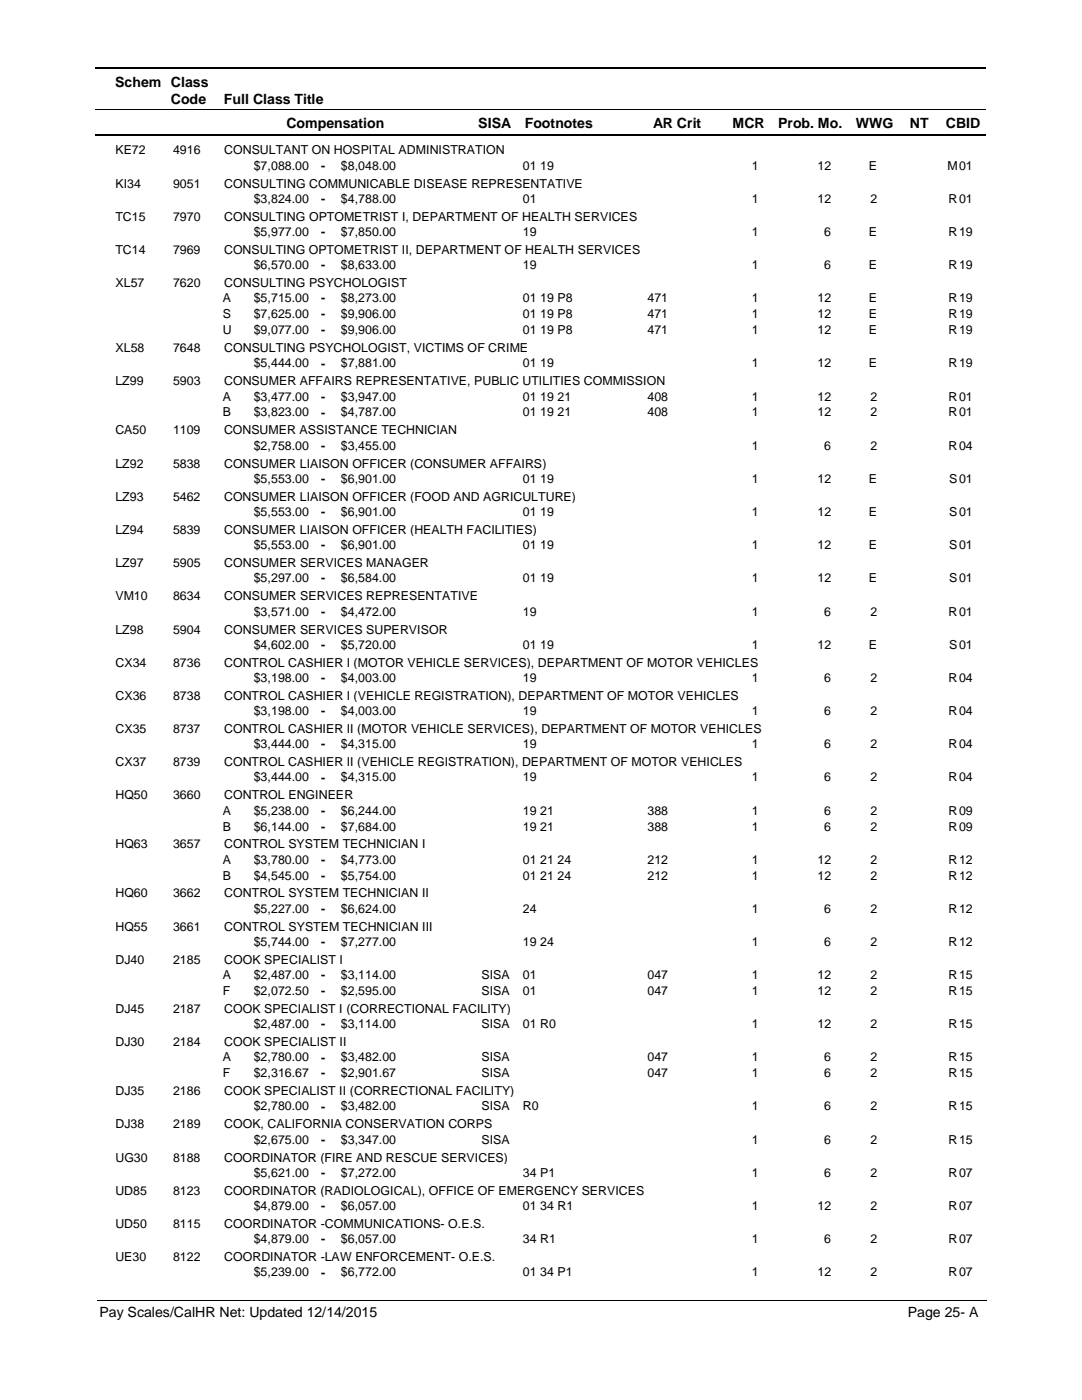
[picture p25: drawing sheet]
<svg xmlns="http://www.w3.org/2000/svg" width="216mm" height="279mm" viewBox="0 0 216 279" stroke-linecap="round" stroke-linejoin="round" font-family="sans-serif">
<defs><g id="words">
<g font-size="2.8">
<text x="23" y="17.3">Schem Class</text>
<text x="34.1" y="20.7">Code</text>
<text x="44.7" y="20.7">Full Class Title</text>
<text x="57.2" y="25.6">Compensation</text>
<text x="95.4" y="25.6">SISA</text>
<text x="104.7" y="25.6">Footnotes</text>
<text x="130.3" y="25.6">AR Crit</text>
<text x="146.2" y="25.6">MCR</text>
<text x="155.3" y="25.6">Prob. Mo.</text>
<text x="170.8" y="25.6">WWG</text>
<text x="181.5" y="25.6">NT</text>
<text x="188.7" y="25.6">CBID</text>
<text x="19.9" y="262.9">Pay Scales/CalHR Net: Updated 12/14/2015</text>
<text x="181.1" y="262.9">Page 25- A</text>
</g>
<g font-size="2.5">
<text x="23" y="30.8">KE72</text>
<text x="34.5" y="30.8">4916</text>
<text x="44.7" y="30.8">CONSULTANT ON HOSPITAL ADMINISTRATION</text>
<text x="50.6" y="33.9">$7,088.00</text>
<text x="64.1" y="33.9">-</text>
<text x="68" y="33.9">$8,048.00</text>
<text x="104.3" y="33.9">01 19</text>
<text x="150" y="33.9">1</text>
<text x="163.1" y="33.9">12</text>
<text x="173.4" y="33.9">E</text>
<text x="189.1" y="33.9">M</text>
<text x="191.4" y="33.9">01</text>
<text x="23" y="37.4">KI34</text>
<text x="34.5" y="37.4">9051</text>
<text x="44.7" y="37.4">CONSULTING COMMUNICABLE DISEASE REPRESENTATIVE</text>
<text x="50.6" y="40.5">$3,824.00</text>
<text x="64.1" y="40.5">-</text>
<text x="68" y="40.5">$4,788.00</text>
<text x="104.3" y="40.5">01</text>
<text x="150" y="40.5">1</text>
<text x="163.1" y="40.5">12</text>
<text x="173.7" y="40.5">2</text>
<text x="189.3" y="40.5">R</text>
<text x="191.4" y="40.5">01</text>
<text x="23" y="44">TC15</text>
<text x="34.5" y="44">7970</text>
<text x="44.7" y="44">CONSULTING OPTOMETRIST I, DEPARTMENT OF HEALTH SERVICES</text>
<text x="50.6" y="47.1">$5,977.00</text>
<text x="64.1" y="47.1">-</text>
<text x="68" y="47.1">$7,850.00</text>
<text x="104.3" y="47.1">19</text>
<text x="150" y="47.1">1</text>
<text x="164.5" y="47.1">6</text>
<text x="173.4" y="47.1">E</text>
<text x="189.3" y="47.1">R</text>
<text x="191.4" y="47.1">19</text>
<text x="23" y="50.7">TC14</text>
<text x="34.5" y="50.7">7969</text>
<text x="44.7" y="50.7">CONSULTING OPTOMETRIST II, DEPARTMENT OF HEALTH SERVICES</text>
<text x="50.6" y="53.7">$6,570.00</text>
<text x="64.1" y="53.8">-</text>
<text x="68" y="53.7">$8,633.00</text>
<text x="104.3" y="53.7">19</text>
<text x="150" y="53.7">1</text>
<text x="164.5" y="53.7">6</text>
<text x="173.4" y="53.7">E</text>
<text x="189.3" y="53.7">R</text>
<text x="191.4" y="53.7">19</text>
<text x="23" y="57.3">XL57</text>
<text x="34.5" y="57.3">7620</text>
<text x="44.7" y="57.3">CONSULTING PSYCHOLOGIST</text>
<text x="44.5" y="60.3">A</text>
<text x="44.5" y="63.5">S</text>
<text x="50.6" y="60.3">$5,715.00</text>
<text x="50.6" y="63.5">$7,625.00</text>
<text x="64.1" y="60.4">-</text>
<text x="64.1" y="63.5">-</text>
<text x="68" y="60.3">$8,273.00</text>
<text x="68" y="63.5">$9,906.00</text>
<text x="104.3" y="60.3">01 19 P8</text>
<text x="104.3" y="63.5">01 19 P8</text>
<text x="129.2" y="60.3">471</text>
<text x="129.2" y="63.5">471</text>
<text x="150" y="60.3">1</text>
<text x="150" y="63.5">1</text>
<text x="163.1" y="60.3">12</text>
<text x="163.1" y="63.5">12</text>
<text x="173.4" y="60.3">E</text>
<text x="173.4" y="63.5">E</text>
<text x="189.3" y="60.3">R</text>
<text x="189.3" y="63.5">R</text>
<text x="191.4" y="60.3">19</text>
<text x="191.4" y="63.5">19</text>
<text x="23" y="70.3">XL58</text>
<text x="34.5" y="70.3">7648</text>
<text x="44.5" y="66.7">U</text>
<text x="44.7" y="70.3">CONSULTING PSYCHOLOGIST, VICTIMS OF CRIME</text>
<text x="50.6" y="66.7">$9,077.00</text>
<text x="64.1" y="66.7">-</text>
<text x="68" y="66.7">$9,906.00</text>
<text x="104.3" y="66.7">01 19 P8</text>
<text x="129.2" y="66.7">471</text>
<text x="150" y="66.7">1</text>
<text x="163.1" y="66.7">12</text>
<text x="173.4" y="66.7">E</text>
<text x="189.3" y="66.7">R</text>
<text x="191.4" y="66.7">19</text>
<text x="23" y="76.9">LZ99</text>
<text x="34.5" y="76.9">5903</text>
<text x="44.7" y="76.9">CONSUMER AFFAIRS REPRESENTATIVE, PUBLIC UTILITIES COMMISSION</text>
<text x="50.6" y="73.3">$5,444.00</text>
<text x="64.1" y="73.3">-</text>
<text x="68" y="73.3">$7,881.00</text>
<text x="104.3" y="73.3">01 19</text>
<text x="150" y="73.3">1</text>
<text x="163.1" y="73.3">12</text>
<text x="173.4" y="73.3">E</text>
<text x="189.3" y="73.3">R</text>
<text x="191.4" y="73.3">19</text>
<text x="44.5" y="83.1">B</text>
<text x="44.5" y="79.9">A</text>
<text x="50.6" y="79.9">$3,477.00</text>
<text x="50.6" y="83.1">$3,823.00</text>
<text x="64.1" y="80">-</text>
<text x="64.1" y="83.1">-</text>
<text x="68" y="79.9">$3,947.00</text>
<text x="68" y="83.1">$4,787.00</text>
<text x="104.3" y="79.9">01 19 21</text>
<text x="104.3" y="83.1">01 19 21</text>
<text x="129.2" y="79.9">408</text>
<text x="129.2" y="83.1">408</text>
<text x="150" y="83.1">1</text>
<text x="150" y="79.9">1</text>
<text x="163.1" y="79.9">12</text>
<text x="163.1" y="83.1">12</text>
<text x="173.7" y="79.9">2</text>
<text x="173.7" y="83.1">2</text>
<text x="189.3" y="83.1">R</text>
<text x="189.3" y="79.9">R</text>
<text x="191.4" y="79.9">01</text>
<text x="191.4" y="83.1">01</text>
<text x="23" y="86.7">CA50</text>
<text x="34.5" y="86.7">1109</text>
<text x="44.7" y="86.7">CONSUMER ASSISTANCE TECHNICIAN</text>
<text x="50.6" y="89.7">$2,758.00</text>
<text x="64.1" y="89.7">-</text>
<text x="68" y="89.7">$3,455.00</text>
<text x="150" y="89.7">1</text>
<text x="164.5" y="89.7">6</text>
<text x="173.7" y="89.7">2</text>
<text x="189.3" y="89.7">R</text>
<text x="191.4" y="89.7">04</text>
<text x="23" y="93.3">LZ92</text>
<text x="34.5" y="93.3">5838</text>
<text x="44.7" y="93.3">CONSUMER LIAISON OFFICER (CONSUMER AFFAIRS)</text>
<text x="23" y="99.9">LZ93</text>
<text x="34.5" y="99.9">5462</text>
<text x="44.7" y="99.9">CONSUMER LIAISON OFFICER (FOOD AND AGRICULTURE)</text>
<text x="50.6" y="96.4">$5,553.00</text>
<text x="64.1" y="96.4">-</text>
<text x="68" y="96.4">$6,901.00</text>
<text x="104.3" y="96.4">01 19</text>
<text x="150" y="96.4">1</text>
<text x="163.1" y="96.4">12</text>
<text x="173.4" y="96.4">E</text>
<text x="189.4" y="96.4">S</text>
<text x="191.4" y="96.4">01</text>
<text x="23" y="106.6">LZ94</text>
<text x="34.5" y="106.6">5839</text>
<text x="44.7" y="106.6">CONSUMER LIAISON OFFICER (HEALTH FACILITIES)</text>
<text x="50.6" y="103">$5,553.00</text>
<text x="64.1" y="103">-</text>
<text x="68" y="103">$6,901.00</text>
<text x="104.3" y="103">01 19</text>
<text x="150" y="103">1</text>
<text x="163.1" y="103">12</text>
<text x="173.4" y="103">E</text>
<text x="189.4" y="103">S</text>
<text x="191.4" y="103">01</text>
<text x="23" y="113.2">LZ97</text>
<text x="34.5" y="113.2">5905</text>
<text x="44.7" y="113.2">CONSUMER SERVICES MANAGER</text>
<text x="50.6" y="109.6">$5,553.00</text>
<text x="64.1" y="109.6">-</text>
<text x="68" y="109.6">$6,901.00</text>
<text x="104.3" y="109.6">01 19</text>
<text x="150" y="109.6">1</text>
<text x="163.1" y="109.6">12</text>
<text x="173.4" y="109.6">E</text>
<text x="189.4" y="109.6">S</text>
<text x="191.4" y="109.6">01</text>
<text x="23" y="119.8">VM10</text>
<text x="34.5" y="119.8">8634</text>
<text x="44.7" y="119.8">CONSUMER SERVICES REPRESENTATIVE</text>
<text x="50.6" y="116.2">$5,297.00</text>
<text x="64.1" y="116.2">-</text>
<text x="68" y="116.2">$6,584.00</text>
<text x="104.3" y="116.2">01 19</text>
<text x="150" y="116.2">1</text>
<text x="163.1" y="116.2">12</text>
<text x="173.4" y="116.2">E</text>
<text x="189.4" y="116.2">S</text>
<text x="191.4" y="116.2">01</text>
<text x="50.6" y="122.9">$3,571.00</text>
<text x="64.1" y="122.9">-</text>
<text x="68" y="122.9">$4,472.00</text>
<text x="104.3" y="122.9">19</text>
<text x="150" y="122.9">1</text>
<text x="164.5" y="122.9">6</text>
<text x="173.7" y="122.9">2</text>
<text x="189.3" y="122.9">R</text>
<text x="191.4" y="122.9">01</text>
<text x="23" y="126.4">LZ98</text>
<text x="34.5" y="126.4">5904</text>
<text x="44.7" y="126.4">CONSUMER SERVICES SUPERVISOR</text>
<text x="50.6" y="129.5">$4,602.00</text>
<text x="64.1" y="129.5">-</text>
<text x="68" y="129.5">$5,720.00</text>
<text x="104.3" y="129.5">01 19</text>
<text x="150" y="129.5">1</text>
<text x="163.1" y="129.5">12</text>
<text x="173.4" y="129.5">E</text>
<text x="189.4" y="129.5">S</text>
<text x="191.4" y="129.5">01</text>
<text x="23" y="133">CX34</text>
<text x="34.5" y="133">8736</text>
<text x="44.7" y="133">CONTROL CASHIER I (MOTOR VEHICLE SERVICES), DEPARTMENT OF MOTOR VEHICLES</text>
<text x="50.6" y="136.1">$3,198.00</text>
<text x="64.1" y="136.1">-</text>
<text x="68" y="136.1">$4,003.00</text>
<text x="104.3" y="136.1">19</text>
<text x="150" y="136.1">1</text>
<text x="164.5" y="136.1">6</text>
<text x="173.7" y="136.1">2</text>
<text x="189.3" y="136.1">R</text>
<text x="191.4" y="136.1">04</text>
<text x="23" y="139.7">CX36</text>
<text x="34.5" y="139.7">8738</text>
<text x="44.7" y="139.7">CONTROL CASHIER I (VEHICLE REGISTRATION), DEPARTMENT OF MOTOR VEHICLES</text>
<text x="50.6" y="142.7">$3,198.00</text>
<text x="64.1" y="142.7">-</text>
<text x="68" y="142.7">$4,003.00</text>
<text x="104.3" y="142.7">19</text>
<text x="150" y="142.7">1</text>
<text x="164.5" y="142.7">6</text>
<text x="173.7" y="142.7">2</text>
<text x="189.3" y="142.7">R</text>
<text x="191.4" y="142.7">04</text>
<text x="23" y="146.3">CX35</text>
<text x="34.5" y="146.3">8737</text>
<text x="44.7" y="146.3">CONTROL CASHIER II (MOTOR VEHICLE SERVICES), DEPARTMENT OF MOTOR VEHICLES</text>
<text x="50.6" y="149.3">$3,444.00</text>
<text x="64.1" y="149.4">-</text>
<text x="68" y="149.3">$4,315.00</text>
<text x="104.3" y="149.3">19</text>
<text x="150" y="149.3">1</text>
<text x="164.5" y="149.3">6</text>
<text x="173.7" y="149.3">2</text>
<text x="189.3" y="149.3">R</text>
<text x="191.4" y="149.3">04</text>
<text x="23" y="152.9">CX37</text>
<text x="34.5" y="152.9">8739</text>
<text x="44.7" y="152.9">CONTROL CASHIER II (VEHICLE REGISTRATION), DEPARTMENT OF MOTOR VEHICLES</text>
<text x="50.6" y="156">$3,444.00</text>
<text x="64.1" y="156">-</text>
<text x="68" y="156">$4,315.00</text>
<text x="104.3" y="156">19</text>
<text x="150" y="156">1</text>
<text x="164.5" y="156">6</text>
<text x="173.7" y="156">2</text>
<text x="189.3" y="156">R</text>
<text x="191.4" y="156">04</text>
<text x="23" y="159.5">HQ50</text>
<text x="34.5" y="159.5">3660</text>
<text x="44.7" y="159.5">CONTROL ENGINEER</text>
<text x="44.5" y="162.6">A</text>
<text x="44.5" y="165.8">B</text>
<text x="50.6" y="162.6">$5,238.00</text>
<text x="50.6" y="165.8">$6,144.00</text>
<text x="64.1" y="162.6">-</text>
<text x="64.1" y="165.8">-</text>
<text x="68" y="165.8">$7,684.00</text>
<text x="68" y="162.6">$6,244.00</text>
<text x="104.3" y="165.8">19 21</text>
<text x="104.3" y="162.6">19 21</text>
<text x="129.2" y="165.8">388</text>
<text x="129.2" y="162.6">388</text>
<text x="150" y="162.6">1</text>
<text x="150" y="165.8">1</text>
<text x="164.5" y="162.6">6</text>
<text x="164.5" y="165.8">6</text>
<text x="173.7" y="165.8">2</text>
<text x="173.7" y="162.6">2</text>
<text x="189.3" y="162.6">R</text>
<text x="189.3" y="165.8">R</text>
<text x="191.4" y="162.6">09</text>
<text x="191.4" y="165.8">09</text>
<text x="23" y="169.3">HQ63</text>
<text x="34.5" y="169.3">3657</text>
<text x="44.5" y="172.4">A</text>
<text x="44.7" y="169.3">CONTROL SYSTEM TECHNICIAN I</text>
<text x="50.6" y="172.4">$3,780.00</text>
<text x="64.1" y="172.4">-</text>
<text x="68" y="172.4">$4,773.00</text>
<text x="104.3" y="172.4">01 21 24</text>
<text x="129.2" y="172.4">212</text>
<text x="150" y="172.4">1</text>
<text x="163.1" y="172.4">12</text>
<text x="173.7" y="172.4">2</text>
<text x="189.3" y="172.4">R</text>
<text x="191.4" y="172.4">12</text>
<text x="23" y="179.1">HQ60</text>
<text x="34.5" y="179.1">3662</text>
<text x="44.5" y="175.5">B</text>
<text x="44.7" y="179.1">CONTROL SYSTEM TECHNICIAN II</text>
<text x="50.6" y="175.5">$4,545.00</text>
<text x="64.1" y="175.6">-</text>
<text x="68" y="175.5">$5,754.00</text>
<text x="104.3" y="175.5">01 21 24</text>
<text x="129.2" y="175.5">212</text>
<text x="150" y="175.5">1</text>
<text x="163.1" y="175.5">12</text>
<text x="173.7" y="175.5">2</text>
<text x="189.3" y="175.5">R</text>
<text x="191.4" y="175.5">12</text>
<text x="23" y="185.8">HQ55</text>
<text x="34.5" y="185.8">3661</text>
<text x="44.7" y="185.8">CONTROL SYSTEM TECHNICIAN III</text>
<text x="50.6" y="182.2">$5,227.00</text>
<text x="64.1" y="182.2">-</text>
<text x="68" y="182.2">$6,624.00</text>
<text x="104.3" y="182.2">24</text>
<text x="150" y="182.2">1</text>
<text x="164.5" y="182.2">6</text>
<text x="173.7" y="182.2">2</text>
<text x="189.3" y="182.2">R</text>
<text x="191.4" y="182.2">12</text>
<text x="50.6" y="188.8">$5,744.00</text>
<text x="64.1" y="188.8">-</text>
<text x="68" y="188.8">$7,277.00</text>
<text x="104.3" y="188.8">19 24</text>
<text x="150" y="188.8">1</text>
<text x="164.5" y="188.8">6</text>
<text x="173.7" y="188.8">2</text>
<text x="189.3" y="188.8">R</text>
<text x="191.4" y="188.8">12</text>
<text x="23" y="192.4">DJ40</text>
<text x="34.5" y="192.4">2185</text>
<text x="44.5" y="195.4">A</text>
<text x="44.7" y="192.4">COOK SPECIALIST I</text>
<text x="50.6" y="195.4">$2,487.00</text>
<text x="64.1" y="195.4">-</text>
<text x="68" y="195.4">$3,114.00</text>
<text x="96.1" y="195.4">SISA</text>
<text x="104.3" y="195.4">01</text>
<text x="129.2" y="195.4">047</text>
<text x="150" y="195.4">1</text>
<text x="163.1" y="195.4">12</text>
<text x="173.7" y="195.4">2</text>
<text x="189.3" y="195.4">R</text>
<text x="191.4" y="195.4">15</text>
<text x="23" y="202.1">DJ45</text>
<text x="34.5" y="202.1">2187</text>
<text x="44.5" y="198.6">F</text>
<text x="44.7" y="202.1">COOK SPECIALIST I (CORRECTIONAL FACILITY)</text>
<text x="50.6" y="198.6">$2,072.50</text>
<text x="64.1" y="198.6">-</text>
<text x="68" y="198.6">$2,595.00</text>
<text x="96.1" y="198.6">SISA</text>
<text x="104.3" y="198.6">01</text>
<text x="129.2" y="198.6">047</text>
<text x="150" y="198.6">1</text>
<text x="163.1" y="198.6">12</text>
<text x="173.7" y="198.6">2</text>
<text x="189.3" y="198.6">R</text>
<text x="191.4" y="198.6">15</text>
<text x="23" y="208.8">DJ30</text>
<text x="34.5" y="208.8">2184</text>
<text x="44.7" y="208.8">COOK SPECIALIST II</text>
<text x="50.6" y="205.2">$2,487.00</text>
<text x="64.1" y="205.2">-</text>
<text x="68" y="205.2">$3,114.00</text>
<text x="96.1" y="205.2">SISA</text>
<text x="104.3" y="205.2">01 R0</text>
<text x="150" y="205.2">1</text>
<text x="163.1" y="205.2">12</text>
<text x="173.7" y="205.2">2</text>
<text x="189.3" y="205.2">R</text>
<text x="191.4" y="205.2">15</text>
<text x="44.5" y="211.8">A</text>
<text x="44.5" y="215">F</text>
<text x="50.6" y="211.8">$2,780.00</text>
<text x="50.6" y="215">$2,316.67</text>
<text x="64.1" y="211.9">-</text>
<text x="64.1" y="215">-</text>
<text x="68" y="211.8">$3,482.00</text>
<text x="68" y="215">$2,901.67</text>
<text x="96.1" y="211.8">SISA</text>
<text x="96.1" y="215">SISA</text>
<text x="129.2" y="211.8">047</text>
<text x="129.2" y="215">047</text>
<text x="150" y="215">1</text>
<text x="150" y="211.8">1</text>
<text x="164.5" y="211.8">6</text>
<text x="164.5" y="215">6</text>
<text x="173.7" y="211.8">2</text>
<text x="173.7" y="215">2</text>
<text x="189.3" y="215">R</text>
<text x="189.3" y="211.8">R</text>
<text x="191.4" y="211.8">15</text>
<text x="191.4" y="215">15</text>
<text x="23" y="218.6">DJ35</text>
<text x="34.5" y="218.6">2186</text>
<text x="44.7" y="218.6">COOK SPECIALIST II (CORRECTIONAL FACILITY)</text>
<text x="50.6" y="221.6">$2,780.00</text>
<text x="64.1" y="221.6">-</text>
<text x="68" y="221.6">$3,482.00</text>
<text x="96.1" y="221.6">SISA</text>
<text x="104.3" y="221.6">R0</text>
<text x="150" y="221.6">1</text>
<text x="164.5" y="221.6">6</text>
<text x="173.7" y="221.6">2</text>
<text x="189.3" y="221.6">R</text>
<text x="191.4" y="221.6">15</text>
<text x="23" y="225.2">DJ38</text>
<text x="34.5" y="225.2">2189</text>
<text x="44.7" y="225.2">COOK, CALIFORNIA CONSERVATION CORPS</text>
<text x="23" y="231.8">UG30</text>
<text x="34.5" y="231.8">8188</text>
<text x="44.7" y="231.8">COORDINATOR (FIRE AND RESCUE SERVICES)</text>
<text x="50.6" y="228.3">$2,675.00</text>
<text x="64.1" y="228.3">-</text>
<text x="68" y="228.3">$3,347.00</text>
<text x="96.1" y="228.3">SISA</text>
<text x="150" y="228.3">1</text>
<text x="164.5" y="228.3">6</text>
<text x="173.7" y="228.3">2</text>
<text x="189.3" y="228.3">R</text>
<text x="191.4" y="228.3">15</text>
<text x="23" y="238.4">UD85</text>
<text x="34.5" y="238.4">8123</text>
<text x="44.7" y="238.4">COORDINATOR (RADIOLOGICAL), OFFICE OF EMERGENCY SERVICES</text>
<text x="50.6" y="234.9">$5,621.00</text>
<text x="64.1" y="234.9">-</text>
<text x="68" y="234.9">$7,272.00</text>
<text x="104.3" y="234.9">34 P1</text>
<text x="150" y="234.9">1</text>
<text x="164.5" y="234.9">6</text>
<text x="173.7" y="234.9">2</text>
<text x="189.3" y="234.9">R</text>
<text x="191.4" y="234.9">07</text>
<text x="23" y="245.1">UD50</text>
<text x="34.5" y="245.1">8115</text>
<text x="44.7" y="245.1">COORDINATOR -COMMUNICATIONS- O.E.S.</text>
<text x="50.6" y="241.5">$4,879.00</text>
<text x="64.1" y="241.5">-</text>
<text x="68" y="241.5">$6,057.00</text>
<text x="104.3" y="241.5">01 34 R1</text>
<text x="150" y="241.5">1</text>
<text x="163.1" y="241.5">12</text>
<text x="173.7" y="241.5">2</text>
<text x="189.3" y="241.5">R</text>
<text x="191.4" y="241.5">07</text>
<text x="23" y="251.7">UE30</text>
<text x="34.5" y="251.7">8122</text>
<text x="44.7" y="251.7">COORDINATOR -LAW ENFORCEMENT- O.E.S.</text>
<text x="50.6" y="248.1">$4,879.00</text>
<text x="64.1" y="248.2">-</text>
<text x="68" y="248.1">$6,057.00</text>
<text x="104.3" y="248.1">34 R1</text>
<text x="150" y="248.1">1</text>
<text x="164.5" y="248.1">6</text>
<text x="173.7" y="248.1">2</text>
<text x="189.3" y="248.1">R</text>
<text x="191.4" y="248.1">07</text>
<text x="50.6" y="254.7">$5,239.00</text>
<text x="64.1" y="254.8">-</text>
<text x="68" y="254.7">$6,772.00</text>
<text x="104.3" y="254.7">01 34 P1</text>
<text x="150" y="254.7">1</text>
<text x="163.1" y="254.7">12</text>
<text x="173.7" y="254.7">2</text>
<text x="189.3" y="254.7">R</text>
<text x="191.4" y="254.7">07</text>
</g>
</g></defs>
<path d="M19 13.5h177.8M19 27h177.8" fill="none" stroke="#000" stroke-width=".36"/>
<path d="M19 21.8h177.8" fill="none" stroke="#000" stroke-width=".2"/>
<g fill="#fff">
<path d="M46.9 31.2h16.3v3h-16.3z"/>
<path d="M191 31.2h4.2v3h-4.2z"/>
<path d="M46.9 37.8h16.3v3h-16.3z"/>
<path d="M191 37.8h4.2v3h-4.2z"/>
<path d="M46.9 44.5h16.3v3h-16.3z"/>
<path d="M191 44.5h4.2v3h-4.2z"/>
<path d="M46.9 51.1h16.3v3h-16.3z"/>
<path d="M191 51.1h4.2v3h-4.2z"/>
<path d="M46.9 57.7h16.3v3h-16.3z"/>
<path d="M191 57.7h4.2v3h-4.2z"/>
<path d="M46.9 60.9h16.3v3h-16.3z"/>
<path d="M191 60.9h4.2v3h-4.2z"/>
<path d="M46.9 64.1h16.3v2.9h-16.3z"/>
<path d="M191 64.1h4.2v2.9h-4.2z"/>
<path d="M46.9 70.7h16.3v3h-16.3z"/>
<path d="M191 70.7h4.2v3h-4.2z"/>
<path d="M46.9 77.3h16.3v3h-16.3z"/>
<path d="M191 77.3h4.2v3h-4.2z"/>
<path d="M46.9 80.5h16.3v3h-16.3z"/>
<path d="M191 80.5h4.2v3h-4.2z"/>
<path d="M46.9 87.1h16.3v3h-16.3z"/>
<path d="M191 87.1h4.2v3h-4.2z"/>
<path d="M46.9 93.7h16.3v3h-16.3z"/>
<path d="M191 93.7h4.2v3h-4.2z"/>
<path d="M46.9 100.4h16.3v2.9h-16.3z"/>
<path d="M191 100.4h4.2v2.9h-4.2z"/>
<path d="M46.9 107h16.3v2.9h-16.3z"/>
<path d="M191 107h4.2v2.9h-4.2z"/>
<path d="M46.9 113.6h16.3v3h-16.3z"/>
<path d="M191 113.6h4.2v3h-4.2z"/>
<path d="M46.9 120.2h16.3v3h-16.3z"/>
<path d="M191 120.2h4.2v3h-4.2z"/>
<path d="M46.9 126.8h16.3v3h-16.3z"/>
<path d="M191 126.8h4.2v3h-4.2z"/>
<path d="M46.9 133.5h16.3v2.9h-16.3z"/>
<path d="M191 133.5h4.2v2.9h-4.2z"/>
<path d="M46.9 140.1h16.3v3h-16.3z"/>
<path d="M191 140.1h4.2v3h-4.2z"/>
<path d="M46.9 146.7h16.3v3h-16.3z"/>
<path d="M191 146.7h4.2v3h-4.2z"/>
<path d="M46.9 153.3h16.3v3h-16.3z"/>
<path d="M191 153.3h4.2v3h-4.2z"/>
<path d="M46.9 160h16.3v2.9h-16.3z"/>
<path d="M191 160h4.2v2.9h-4.2z"/>
<path d="M46.9 163.1h16.3v3h-16.3z"/>
<path d="M191 163.1h4.2v3h-4.2z"/>
<path d="M46.9 169.7h16.3v3h-16.3z"/>
<path d="M191 169.7h4.2v3h-4.2z"/>
<path d="M46.9 172.9h16.3v3h-16.3z"/>
<path d="M191 172.9h4.2v3h-4.2z"/>
<path d="M46.9 179.6h16.3v2.9h-16.3z"/>
<path d="M191 179.6h4.2v2.9h-4.2z"/>
<path d="M46.9 186.2h16.3v2.9h-16.3z"/>
<path d="M191 186.2h4.2v2.9h-4.2z"/>
<path d="M46.9 192.8h16.3v2.9h-16.3z"/>
<path d="M191 192.8h4.2v2.9h-4.2z"/>
<path d="M46.9 195.9h16.3v3h-16.3z"/>
<path d="M191 195.9h4.2v3h-4.2z"/>
<path d="M46.9 202.6h16.3v3h-16.3z"/>
<path d="M191 202.6h4.2v3h-4.2z"/>
<path d="M46.9 209.2h16.3v3h-16.3z"/>
<path d="M191 209.2h4.2v3h-4.2z"/>
<path d="M46.9 212.4h16.3v2.9h-16.3z"/>
<path d="M191 212.4h4.2v2.9h-4.2z"/>
<path d="M46.9 219h16.3v3h-16.3z"/>
<path d="M191 219h4.2v3h-4.2z"/>
<path d="M46.9 225.6h16.3v3h-16.3z"/>
<path d="M191 225.6h4.2v3h-4.2z"/>
<path d="M46.9 232.2h16.3v3h-16.3z"/>
<path d="M191 232.2h4.2v3h-4.2z"/>
<path d="M46.9 238.9h16.3v2.9h-16.3z"/>
<path d="M191 238.9h4.2v2.9h-4.2z"/>
<path d="M46.9 245.5h16.3v3h-16.3z"/>
<path d="M191 245.5h4.2v3h-4.2z"/>
<path d="M46.9 252.1h16.3v3h-16.3z"/>
<path d="M191 252.1h4.2v3h-4.2z"/>
</g>
<path d="M19.4 259.6h177.4" fill="none" stroke="#000" stroke-width=".2"/>
<use href="#words"/>
</svg>
